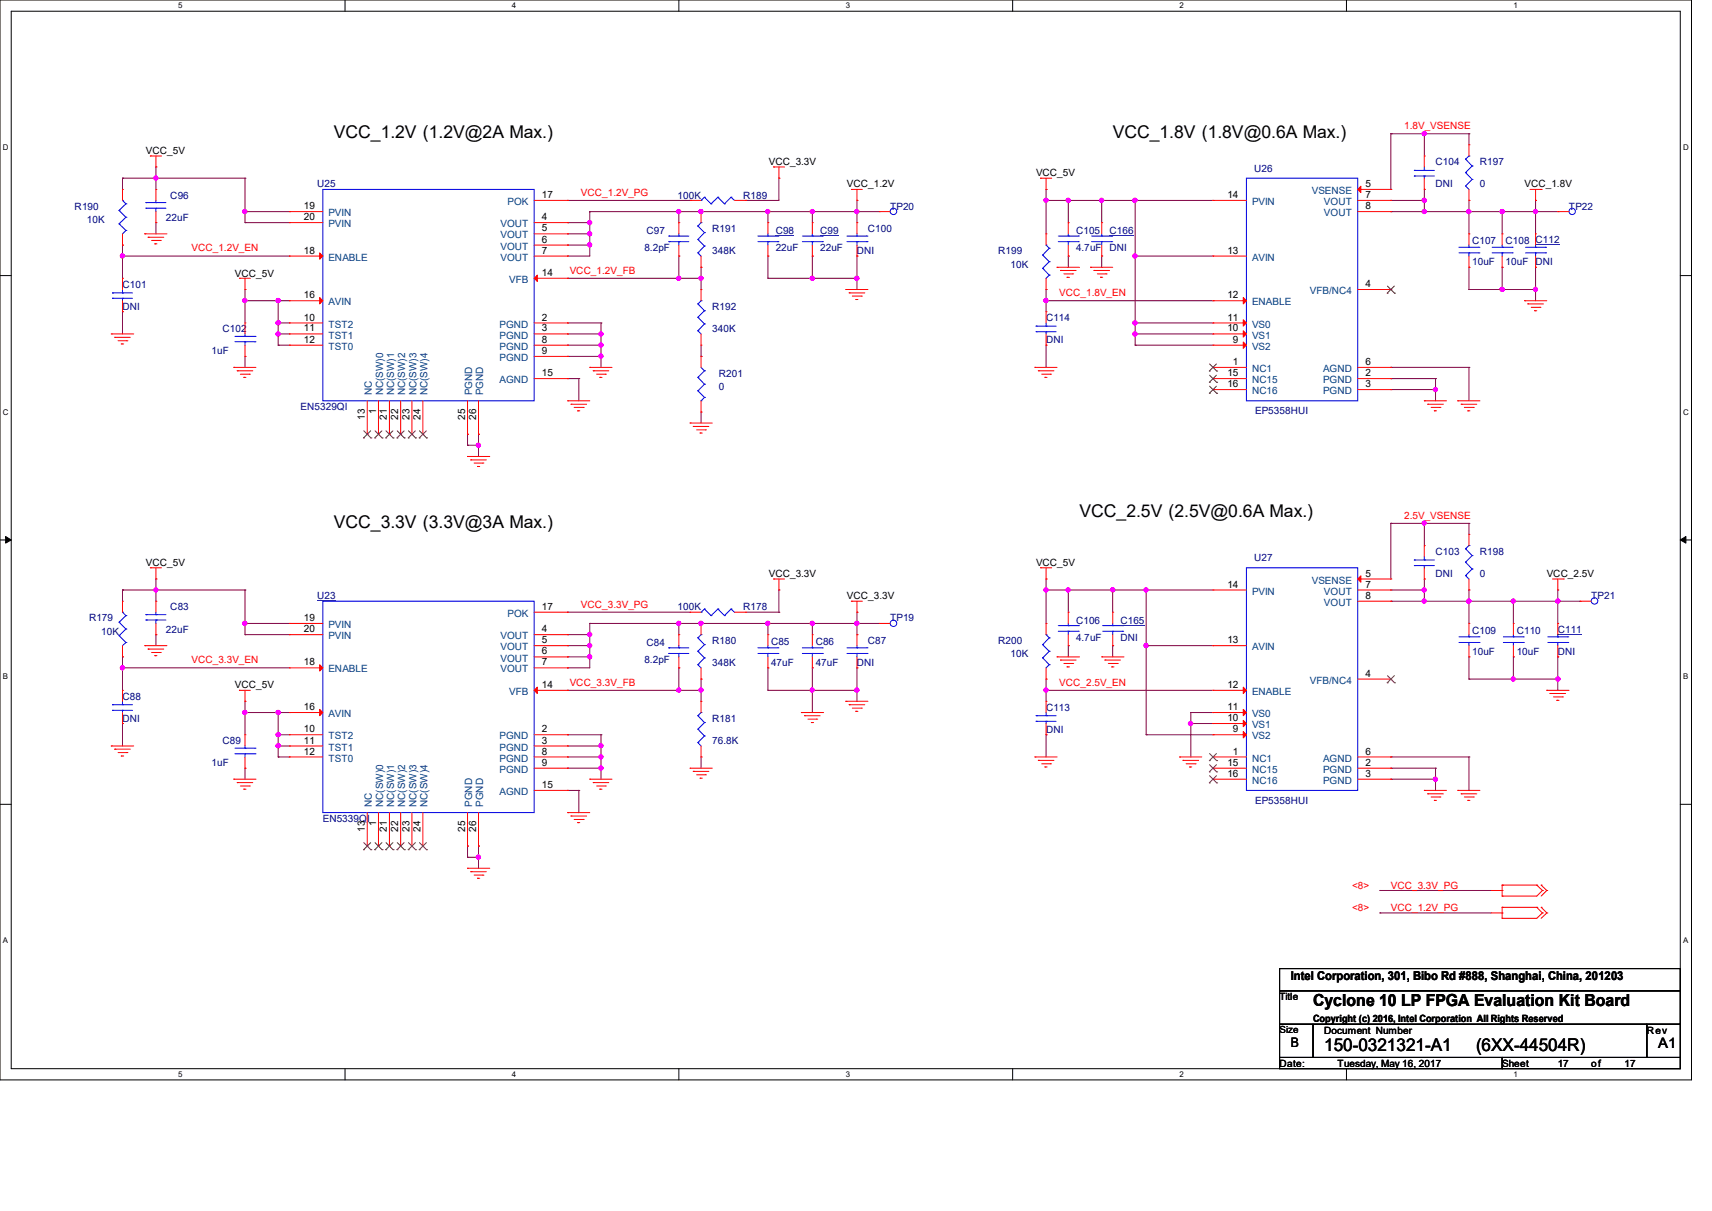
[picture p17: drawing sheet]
<svg xmlns="http://www.w3.org/2000/svg" width="297mm" height="210mm" viewBox="0 0 297 210" stroke-linecap="round" stroke-linejoin="round" font-family="sans-serif">
<defs><g id="words">
<g font-size="3">
<text x="57.9" y="24">VCC_1.2V (1.2V@2A Max.)</text>
<text x="193.1" y="24">VCC_1.8V (1.8V@0.6A Max.)</text>
<text x="187.3" y="89.6">VCC_2.5V (2.5V@0.6A Max.)</text>
<text x="57.9" y="91.6">VCC_3.3V (3.3V@3A Max.)</text>
<text x="229.7" y="182.3">150-0321321-A1</text>
<text x="256.1" y="182.3">(6XX-44504R)</text>
</g>
<text font-size="2.9" x="227.8" y="174.5">Cyclone 10 LP FPGA Evaluation Kit Board</text>
<text font-size="2.5" x="287.7" y="181.8">A1</text>
<text font-size="2.3" x="223.9" y="181.6">B</text>
<text font-size="2.1" x="223.9" y="170">Intel Corporation, 301, Bibo Rd #888, Shanghai, China, 201203</text>
<g font-size="1.7" fill="#f00">
<text x="243.6" y="22.4">1.8V_VSENSE</text>
<text x="100.8" y="34">VCC_1.2V_PG</text>
<text x="33.2" y="43.6">VCC_1.2V_EN</text>
<text x="98.8" y="47.5">VCC_1.2V_FB</text>
<text x="183.8" y="51.3">VCC_1.8V_EN</text>
<text x="243.6" y="90">2.5V_VSENSE</text>
<text x="100.8" y="105.4">VCC_3.3V_PG</text>
<text x="33.2" y="115">VCC_3.3V_EN</text>
<text x="98.8" y="118.9">VCC_3.3V_FB</text>
<text x="183.8" y="118.9">VCC_2.5V_EN</text>
<text x="234.6" y="154.1">&lt;8&gt;</text>
<text x="241.3" y="154.1">VCC_3.3V_PG</text>
<text x="234.6" y="158">&lt;8&gt;</text>
<text x="241.3" y="158">VCC_1.2V_PG</text>
</g>
<g font-size="1.7">
<text x="25.3" y="26.7">VCC_5V</text>
<text x="133.4" y="28.7">VCC_3.3V</text>
<text x="94" y="34.3">17</text>
<text x="146.9" y="32.5">VCC_1.2V</text>
<text x="179.7" y="30.6">VCC_5V</text>
<text x="212.9" y="34.3">14</text>
<text x="236.9" y="32.4">5</text>
<text x="236.9" y="34.3">7</text>
<text x="264.5" y="32.5">VCC_1.8V</text>
<text x="52.7" y="36.3">19</text>
<text x="52.7" y="38.2">20</text>
<text x="94" y="38.2">4</text>
<text x="94" y="40.1">5</text>
<text x="236.9" y="36.3">8</text>
<text x="40.8" y="48">VCC_5V</text>
<text x="52.7" y="44">18</text>
<text x="94" y="42.1">6</text>
<text x="94" y="44">7</text>
<text x="94" y="47.8">14</text>
<text x="212.9" y="44">13</text>
<text x="52.7" y="51.7">16</text>
<text x="212.9" y="51.7">12</text>
<text x="236.9" y="49.8">4</text>
<text x="52.7" y="55.6">10</text>
<text x="52.7" y="57.5">11</text>
<text x="52.7" y="59.4">12</text>
<text x="94" y="55.6">2</text>
<text x="94" y="57.5">3</text>
<text x="94" y="59.4">8</text>
<text x="212.9" y="57.5">10</text>
<text x="212.9" y="55.6">11</text>
<text x="213.9" y="59.4">9</text>
<text x="94" y="61.4">9</text>
<text x="94" y="65.2">15</text>
<text x="212.9" y="65.2">15</text>
<text x="213.9" y="63.3">1</text>
<text x="236.9" y="65.2">2</text>
<text x="236.9" y="63.3">6</text>
<text x="65.2" y="71.8" transform="rotate(-90 65.2 71.8)">1</text>
<text x="212.9" y="67.1">16</text>
<text x="236.9" y="67.1">3</text>
<text x="63.3" y="72.8" transform="rotate(-90 63.3 72.8)">13</text>
<text x="67.1" y="72.8" transform="rotate(-90 67.1 72.8)">21</text>
<text x="69.1" y="72.8" transform="rotate(-90 69.1 72.8)">22</text>
<text x="71" y="72.8" transform="rotate(-90 71 72.8)">23</text>
<text x="72.9" y="72.8" transform="rotate(-90 72.9 72.8)">24</text>
<text x="80.7" y="72.8" transform="rotate(-90 80.7 72.8)">25</text>
<text x="82.6" y="72.8" transform="rotate(-90 82.6 72.8)">26</text>
<text x="25.3" y="98.1">VCC_5V</text>
<text x="133.4" y="100.1">VCC_3.3V</text>
<text x="179.7" y="98.1">VCC_5V</text>
<text x="212.9" y="101.9">14</text>
<text x="236.9" y="100">5</text>
<text x="236.9" y="101.9">7</text>
<text x="268.3" y="100.1">VCC_2.5V</text>
<text x="52.7" y="107.7">19</text>
<text x="94" y="105.7">17</text>
<text x="146.9" y="103.9">VCC_3.3V</text>
<text x="236.9" y="103.8">8</text>
<text x="52.7" y="109.6">20</text>
<text x="94" y="109.6">4</text>
<text x="94" y="111.5">5</text>
<text x="94" y="113.5">6</text>
<text x="212.9" y="111.5">13</text>
<text x="40.8" y="119.4">VCC_5V</text>
<text x="52.7" y="115.4">18</text>
<text x="94" y="115.4">7</text>
<text x="94" y="119.3">14</text>
<text x="212.9" y="119.3">12</text>
<text x="236.9" y="117.3">4</text>
<text x="52.7" y="123.1">16</text>
<text x="212.9" y="125">10</text>
<text x="212.9" y="123.1">11</text>
<text x="52.7" y="127">10</text>
<text x="52.7" y="128.9">11</text>
<text x="52.7" y="130.8">12</text>
<text x="94" y="127">2</text>
<text x="94" y="128.9">3</text>
<text x="94" y="130.8">8</text>
<text x="213.9" y="130.8">1</text>
<text x="213.9" y="127">9</text>
<text x="236.9" y="130.8">6</text>
<text x="94" y="132.8">9</text>
<text x="94" y="136.6">15</text>
<text x="212.9" y="132.8">15</text>
<text x="212.9" y="134.7">16</text>
<text x="236.9" y="132.8">2</text>
<text x="236.9" y="134.7">3</text>
<text x="65.2" y="143.3" transform="rotate(-90 65.2 143.3)">1</text>
<text x="63.3" y="144.2" transform="rotate(-90 63.3 144.2)">13</text>
<text x="67.1" y="144.2" transform="rotate(-90 67.1 144.2)">21</text>
<text x="69.1" y="144.2" transform="rotate(-90 69.1 144.2)">22</text>
<text x="71" y="144.2" transform="rotate(-90 71 144.2)">23</text>
<text x="72.9" y="144.2" transform="rotate(-90 72.9 144.2)">24</text>
<text x="80.7" y="144.2" transform="rotate(-90 80.7 144.2)">25</text>
<text x="82.6" y="144.2" transform="rotate(-90 82.6 144.2)">26</text>
<text x="222" y="173.4">Title</text>
<text x="222" y="179.2">Size</text>
<text x="227.8" y="177.3">Copyright (c) 2016, Intel Corporation All Rights Reserved</text>
<text x="229.7" y="179.2">Document Number</text>
<text x="285.7" y="179.2">Rev</text>
<text x="222" y="185">Date:</text>
<text x="232.1" y="185">Tuesday, May 16, 2017</text>
<text x="260.6" y="185">Sheet</text>
<text x="270.2" y="185">17</text>
<text x="276.1" y="185">of</text>
<text x="281.8" y="185">17</text>
</g>
<g font-size="1.7" fill="#000080">
<text x="217.6" y="29.8">U26</text>
<text x="249" y="28.7">C104</text>
<text x="256.7" y="28.7">R197</text>
<text x="29.5" y="34.5">C96</text>
<text x="55" y="32.5">U25</text>
<text x="117.6" y="34.5">100K</text>
<text x="128.9" y="34.5">R189</text>
<text x="249" y="32.5">DNI</text>
<text x="256.7" y="32.5">0</text>
<text x="13" y="36.4">R190</text>
<text x="15.1" y="38.7">10K</text>
<text x="28.8" y="38.3">22uF</text>
<text x="112.2" y="40.6">C97</text>
<text x="123.6" y="40.2">R191</text>
<text x="134.6" y="40.6">C98</text>
<text x="142.3" y="40.6">C99</text>
<text x="150.6" y="40.2">C100</text>
<text x="154.4" y="36.4">TP20</text>
<text x="186.7" y="40.6">C105</text>
<text x="192.5" y="40.6">C166</text>
<text x="272.2" y="36.4">TP22</text>
<text x="111.8" y="43.5">8.2pF</text>
<text x="123.6" y="44.1">348K</text>
<text x="134.6" y="43.5">22uF</text>
<text x="142.3" y="43.5">22uF</text>
<text x="148.7" y="44.1">DNI</text>
<text x="173.2" y="44.1">R199</text>
<text x="175.3" y="46.4">10K</text>
<text x="186.7" y="43.5">4.7uF</text>
<text x="192.5" y="43.5">DNI</text>
<text x="255.4" y="42.4">C107</text>
<text x="255.4" y="46">10uF</text>
<text x="261.2" y="42.4">C108 C112</text>
<text x="261.2" y="46">10uF</text>
<text x="266.4" y="46">DNI</text>
<text x="21.3" y="49.9">C101</text>
<text x="21.3" y="53.8">DNI</text>
<text x="123.6" y="53.8">R192</text>
<text x="38.6" y="57.6">C102</text>
<text x="123.6" y="57.6">340K</text>
<text x="181.5" y="55.7">C114</text>
<text x="181.5" y="59.5">DNI</text>
<text x="36.7" y="61.5">1uF</text>
<text x="124.7" y="65.3">R201</text>
<text x="52.2" y="71.1">EN5329QI</text>
<text x="124.7" y="67.6">0</text>
<text x="217.8" y="71.9">EP5358HUI</text>
<text x="217.6" y="97.4">U27</text>
<text x="249" y="96.2">C103</text>
<text x="249" y="100.1">DNI</text>
<text x="256.7" y="96.2">R198</text>
<text x="256.7" y="100.1">0</text>
<text x="15.5" y="107.8">R179</text>
<text x="29.5" y="105.9">C83</text>
<text x="55" y="103.9">U23</text>
<text x="117.6" y="105.9">100K</text>
<text x="128.9" y="105.9">R178</text>
<text x="154.4" y="107.8">TP19</text>
<text x="276" y="103.9">TP21</text>
<text x="17.6" y="110.1">10K</text>
<text x="28.8" y="109.7">22uF</text>
<text x="112.2" y="112.1">C84</text>
<text x="123.6" y="111.7">R180</text>
<text x="133.8" y="111.8">C85</text>
<text x="141.5" y="111.8">C86</text>
<text x="150.6" y="111.7">C87</text>
<text x="173.2" y="111.7">R200</text>
<text x="175.3" y="114">10K</text>
<text x="186.7" y="108.2">C106</text>
<text x="186.7" y="111.1">4.7uF</text>
<text x="194.4" y="108.2">C165</text>
<text x="194.4" y="111.1">DNI</text>
<text x="255.4" y="109.9">C109</text>
<text x="255.4" y="113.6">10uF</text>
<text x="263.1" y="109.9">C110</text>
<text x="263.1" y="113.6">10uF</text>
<text x="270.2" y="109.7">C111</text>
<text x="270.2" y="113.6">DNI</text>
<text x="111.8" y="114.9">8.2pF</text>
<text x="123.6" y="115.5">348K</text>
<text x="133.8" y="115.5">47uF</text>
<text x="141.5" y="115.5">47uF</text>
<text x="148.7" y="115.5">DNI</text>
<text x="21.3" y="121.3">C88</text>
<text x="21.3" y="125.2">DNI</text>
<text x="123.6" y="125.2">R181</text>
<text x="181.5" y="123.2">C113</text>
<text x="38.6" y="129">C89</text>
<text x="123.6" y="129">76.8K</text>
<text x="181.5" y="127.1">DNI</text>
<text x="36.7" y="132.9">1uF</text>
<text x="56" y="142.5">EN5339QI</text>
<text x="217.8" y="139.4">EP5358HUI</text>
</g>
<g font-size="1.7" fill="#004080">
<text x="88.1" y="35.6">POK</text>
<text x="217.2" y="35.6">PVIN</text>
<text x="227.6" y="33.7">VSENSE</text>
<text x="229.7" y="35.6">VOUT</text>
<text x="57" y="37.5">PVIN</text>
<text x="57" y="39.4">PVIN</text>
<text x="86.8" y="39.4">VOUT</text>
<text x="86.8" y="41.4">VOUT</text>
<text x="229.7" y="37.5">VOUT</text>
<text x="57" y="45.2">ENABLE</text>
<text x="86.8" y="43.3">VOUT</text>
<text x="86.8" y="45.2">VOUT</text>
<text x="217.2" y="45.2">AVIN</text>
<text x="57" y="53">AVIN</text>
<text x="88.3" y="49.1">VFB</text>
<text x="217.2" y="53">ENABLE</text>
<text x="227.2" y="51">VFB/NC4</text>
<text x="57" y="56.8">TST2</text>
<text x="57" y="58.7">TST1</text>
<text x="86.7" y="56.8">PGND</text>
<text x="86.7" y="58.7">PGND</text>
<text x="217.2" y="58.7">VS1</text>
<text x="217.2" y="56.8">VS0</text>
<text x="57" y="60.7">TST0</text>
<text x="86.7" y="60.7">PGND</text>
<text x="86.7" y="62.6">PGND</text>
<text x="217.2" y="64.5">NC1</text>
<text x="217.2" y="60.7">VS2</text>
<text x="229.5" y="64.5">AGND</text>
<text x="64.5" y="68.5" transform="rotate(-90 64.5 68.5)">NC</text>
<text x="66.5" y="68.5" transform="rotate(-90 66.5 68.5)">NC(SW)0</text>
<text x="68.4" y="68.5" transform="rotate(-90 68.4 68.5)">NC(SW)1</text>
<text x="70.3" y="68.5" transform="rotate(-90 70.3 68.5)">NC(SW)2</text>
<text x="72.3" y="68.5" transform="rotate(-90 72.3 68.5)">NC(SW)3</text>
<text x="74.2" y="68.5" transform="rotate(-90 74.2 68.5)">NC(SW)4</text>
<text x="81.9" y="68.5" transform="rotate(-90 81.9 68.5)">PGND</text>
<text x="83.8" y="68.5" transform="rotate(-90 83.8 68.5)">PGND</text>
<text x="86.7" y="66.5">AGND</text>
<text x="217.2" y="66.5">NC15</text>
<text x="217.2" y="68.4">NC16</text>
<text x="229.5" y="66.5">PGND</text>
<text x="229.5" y="68.4">PGND</text>
<text x="227.6" y="101.2">VSENSE</text>
<text x="88.1" y="107">POK</text>
<text x="217.2" y="103.1">PVIN</text>
<text x="229.7" y="103.1">VOUT</text>
<text x="229.7" y="105.1">VOUT</text>
<text x="57" y="108.9">PVIN</text>
<text x="57" y="110.9">PVIN</text>
<text x="86.8" y="110.9">VOUT</text>
<text x="86.8" y="112.8">VOUT</text>
<text x="217.2" y="112.8">AVIN</text>
<text x="57" y="116.6">ENABLE</text>
<text x="86.8" y="114.7">VOUT</text>
<text x="86.8" y="116.6">VOUT</text>
<text x="227.2" y="118.6">VFB/NC4</text>
<text x="57" y="124.4">AVIN</text>
<text x="88.3" y="120.5">VFB</text>
<text x="217.2" y="124.4">VS0</text>
<text x="217.2" y="120.5">ENABLE</text>
<text x="57" y="128.2">TST2</text>
<text x="57" y="130.2">TST1</text>
<text x="86.7" y="128.2">PGND</text>
<text x="86.7" y="130.2">PGND</text>
<text x="217.2" y="128.2">VS2</text>
<text x="217.2" y="126.3">VS1</text>
<text x="57" y="132.1">TST0</text>
<text x="86.7" y="132.1">PGND</text>
<text x="86.7" y="134">PGND</text>
<text x="86.7" y="137.9">AGND</text>
<text x="217.2" y="132.1">NC1</text>
<text x="217.2" y="134">NC15</text>
<text x="217.2" y="135.9">NC16</text>
<text x="229.5" y="134">PGND</text>
<text x="229.5" y="135.9">PGND</text>
<text x="229.5" y="132.1">AGND</text>
<text x="64.5" y="140" transform="rotate(-90 64.5 140)">NC</text>
<text x="66.5" y="140" transform="rotate(-90 66.5 140)">NC(SW)0</text>
<text x="68.4" y="140" transform="rotate(-90 68.4 140)">NC(SW)1</text>
<text x="70.3" y="140" transform="rotate(-90 70.3 140)">NC(SW)2</text>
<text x="72.3" y="140" transform="rotate(-90 72.3 140)">NC(SW)3</text>
<text x="74.2" y="140" transform="rotate(-90 74.2 140)">NC(SW)4</text>
<text x="81.9" y="140" transform="rotate(-90 81.9 140)">PGND</text>
<text x="83.8" y="140" transform="rotate(-90 83.8 140)">PGND</text>
</g>
<g font-size="1.4">
<text x="30.9" y="1.4">5</text>
<text x="88.8" y="1.4">4</text>
<text x="146.7" y="1.4">3</text>
<text x="204.6" y="1.4">2</text>
<text x="262.6" y="1.4">1</text>
<text x=".5" y="26.1">D</text>
<text x="292" y="26.1">D</text>
<text x=".5" y="71.9">C</text>
<text x="292" y="71.9">C</text>
<text x=".5" y="117.8">B</text>
<text x="292" y="117.8">B</text>
<text x=".5" y="163.6">A</text>
<text x="292" y="163.6">A</text>
<text x="30.9" y="186.8">5</text>
<text x="88.8" y="186.8">4</text>
<text x="146.7" y="186.8">3</text>
<text x="204.6" y="186.8">2</text>
<text x="262.6" y="186.8">1</text>
</g>
</g></defs>
<path d="M0 0h293.5v187.3h-293.5zM1.9 1.9h289.6v183.4h-289.6z" fill="none" stroke="#000" stroke-width=".17"/>
<g fill="#fff">
<path d="M30.9 .2h.8v1.5h-.8z"/>
<path d="M30.9 185.5h.8v1.6h-.8z"/>
</g>
<path d="M59.9 0v1.9M59.9 185.3v2" fill="none" stroke="#000" stroke-width=".17"/>
<g fill="#fff">
<path d="M88.8 .2h.8v1.5h-.8z"/>
<path d="M88.8 185.5h.8v1.6h-.8z"/>
</g>
<path d="M117.8 0v1.9M117.8 185.3v2" fill="none" stroke="#000" stroke-width=".17"/>
<g fill="#fff">
<path d="M146.7 .2h.8v1.5h-.8z"/>
<path d="M146.7 185.5h.8v1.6h-.8z"/>
</g>
<path d="M175.7 0v1.9M175.7 185.3v2" fill="none" stroke="#000" stroke-width=".17"/>
<g fill="#fff">
<path d="M204.6 .2h.8v1.5h-.8z"/>
<path d="M204.6 185.5h.8v1.6h-.8z"/>
</g>
<path d="M233.6 0v1.9M233.6 185.3v2" fill="none" stroke="#000" stroke-width=".17"/>
<g fill="#fff">
<path d="M262.6 .2h.7v1.5h-.7z"/>
<path d="M262.6 185.5h.7v1.6h-.7z"/>
<path d="M.5 24.8h1v1.6h-1z"/>
<path d="M292 24.8h1v1.6h-1z"/>
<path d="M.5 70.7h1v1.5h-1z"/>
<path d="M292 70.7h1v1.5h-1z"/>
</g>
<path d="M0 47.8h1.9M291.5 47.8h2" fill="none" stroke="#000" stroke-width=".17"/>
<g fill="#fff">
<path d="M.5 116.5h.9v1.6h-.9z"/>
<path d="M292 116.5h.9v1.6h-.9z"/>
</g>
<path d="M0 93.6h1.9M291.5 93.6h2" fill="none" stroke="#000" stroke-width=".17"/>
<path d="M1 93l.9 .6-.9 .6zM291.5 93.6l1-.6v1.2z" fill="#000" stroke="#000" stroke-width=".17"/>
<g fill="#fff">
<path d="M.5 162.4h.9v1.5h-.9z"/>
<path d="M292 162.4h.9v1.5h-.9z"/>
</g>
<path d="M0 139.5h1.9M291.5 139.5h2M222 168h69.5v3.8h-69.5zM222 171.8h69.5v5.8h-69.5zM222 177.6h5.8v5.8h-5.8zM227.8 177.6h57.9v5.8h-57.9zM285.7 177.6h5.8v5.8h-5.8zM222 183.4h38.6v1.9h-38.6zM260.6 183.4h30.9v1.9h-30.9z" fill="none" stroke="#000" stroke-width=".17"/>
<g fill="none" stroke="#800040" stroke-width=".17">
<path d="M21.3 30.9h.1M21.3 30.9v2M21.3 30.9h21.2M27.1 30.9h.1M27.1 29h.1M27.1 38.6h.1M27.1 29v3.9M27.1 38.6v2M42.5 30.9h.1M42.5 36.7h.1M42.5 38.6h.1M42.5 30.9v7.7"/>
<path d="M42.5 38.6h7.7M42.5 36.7h7.7M98.5 34.8h.1M98.5 38.6h.1M98.5 38.6h3.8M98.5 34.8h21.2M102.3 38.6h.1M102.3 36.7h.1M102.3 36.7v7.7h-3.8M102.3 36.7h50.2M117.8 36.7h.1M117.8 36.7v1.9"/>
<path d="M121.6 36.7h.1M129.4 34.8h.1M133.2 36.7h.1M133.2 36.7v1.9M135.1 30.9h.1M135.1 30.9v3.9h-5.7M140.9 36.7h.1M140.9 36.7v1.9M148.7 34.8h.1M148.7 36.7h.1M148.7 34.8v3.8M181.5 34.8h.1"/>
<path d="M181.5 32.9h.1M181.5 34.8h28.9M181.5 32.9v7.7M185.3 34.8h.1M185.3 34.8v3.8M191.1 34.8h.1M191.1 34.8v3.8M196.9 34.8h.1M196.9 34.8v25.1M241.3 36.7h.1M241.3 23.2h.1M241.3 34.8h.1"/>
<path d="M241.3 34.8h5.8M241.3 36.7h29M241.3 23.2v9.7M241.3 23.2h13.5M247.1 23.2h.1M247.1 32.9h.1M247.1 34.8h.1M247.1 36.7h.1M247.1 23.2v3.9M247.1 32.9v3.8M254.8 34.8h.1M254.8 36.7h.1"/>
<path d="M254.8 23.2h.1M254.8 23.2v1.9M254.8 34.8v5.8M260.6 36.7h.1M260.6 36.7v3.9M266.4 36.7h.1M266.4 34.8h.1M266.4 34.8v5.8M21.3 54.1h.1M21.3 42.5h.1M21.3 44.4h.1M21.3 42.5v5.8"/>
<path d="M21.3 54.1v3.8M21.3 44.4h28.9M42.5 52.2h.1M42.5 50.2h.1M42.5 50.2v5.8M42.5 52.2h7.7M48.3 56h.1M48.3 57.9h.1M48.3 52.2h.1M48.3 59.9h.1M48.3 59.9h1.9M48.3 57.9h1.9"/>
<path d="M48.3 56h1.9M48.3 52.2v7.7M98.5 59.9h.1M98.5 57.9h.1M98.5 56h.1M98.5 48.3h.1M98.5 40.6h.1M98.5 42.5h.1M98.5 44.4h.1M98.5 59.9h5.8M98.5 57.9h5.8M98.5 56h5.8"/>
<path d="M98.5 48.3h23.1M98.5 40.6h3.8M98.5 42.5h3.8M102.3 40.6h.1M102.3 42.5h.1M104.3 59.9h.1M104.3 57.9h.1M104.3 56h.1M104.3 56v7.7M117.8 44.4h.1M117.8 48.3h.1M117.8 44.4v3.9"/>
<path d="M121.6 48.3h.1M121.6 46.4h.1M121.6 46.4v3.8M121.6 59.9v1.9M133.2 48.3h.1M133.2 44.4h.1M133.2 48.3h15.5M133.2 44.4v3.9M140.9 44.4h.1M140.9 48.3h.1M140.9 44.4v3.9M148.7 48.3h.1"/>
<path d="M148.7 44.4h.1M148.7 44.4v5.8M181.5 59.9h.1M181.5 50.2h.1M181.5 52.2h.1M181.5 52.2h28.9M181.5 50.2v3.9M181.5 59.9v3.8M185.3 44.4h.1M185.3 44.4v2M191.1 44.4h.1M191.1 44.4v2"/>
<path d="M196.9 56h.1M196.9 57.9h.1M196.9 59.9h.1M196.9 44.4h.1M196.9 44.4h13.5M196.9 59.9h13.5M196.9 57.9h13.5M196.9 56h13.5M254.8 50.2h.1M254.8 46.4h.1M254.8 46.4v3.8M254.8 50.2h11.6"/>
<path d="M260.6 50.2h.1M260.6 46.4h.1M260.6 46.4v3.8M266.4 46.4h.1M266.4 50.2h.1M266.4 46.4v5.8M42.5 61.8h.1M42.5 61.8v1.9M81.1 77.2h.1M81.1 75.3h.1M81.1 77.2h1.9M81.1 75.3v1.9"/>
<path d="M83 75.3h.1M83 77.2h.1M83 75.3v3.9M98.5 65.7h.1M98.5 61.8h.1M98.5 65.7h1.9M98.5 61.8h5.8M100.4 65.7h.1M100.4 65.7v3.8M104.3 61.8h.1M121.6 71.5h.1M121.6 61.8h.1"/>
<path d="M121.6 71.5v1.9M241.3 65.7h.1M241.3 67.6h.1M241.3 63.7h.1M241.3 65.7h7.7M241.3 67.6h7.7M241.3 63.7h13.5M249 65.7h.1M249 67.6h.1M249 65.7v3.8M254.8 63.7h.1M254.8 63.7v5.8"/>
<path d="M241.3 90.8h.1M241.3 90.8v9.6M241.3 90.8h13.5M247.1 90.8h.1M247.1 90.8v3.8M254.8 90.8h.1M254.8 90.8v1.9M21.3 113.9h.1M21.3 115.8h.1M21.3 102.3h.1M21.3 102.3v2M21.3 113.9v5.8"/>
<path d="M21.3 102.3h21.2M21.3 115.8h28.9M27.1 102.3h.1M27.1 100.4h.1M27.1 110.1h.1M27.1 100.4v3.9M27.1 110.1v1.9M42.5 102.3h.1M42.5 108.1h.1M42.5 110.1h.1M42.5 102.3v7.8M42.5 108.1h7.7"/>
<path d="M42.5 110.1h7.7M98.5 106.2h.1M98.5 119.7h.1M98.5 110.1h.1M98.5 112h.1M98.5 113.9h.1M98.5 115.8h.1M98.5 119.7h23.1M98.5 112h3.8M98.5 106.2h21.2M98.5 110.1h3.8M98.5 113.9h3.8"/>
<path d="M102.3 110.1h.1M102.3 108.1h.1M102.3 112h.1M102.3 113.9h.1M102.3 108.1v7.7h-3.8M102.3 108.1h50.2M117.8 108.1h.1M117.8 115.8h.1M117.8 119.7h.1M117.8 108.1v2M117.8 115.8v3.9M121.6 119.7h.1"/>
<path d="M121.6 117.8h.1M121.6 108.1h.1M121.6 117.8v3.8M129.4 106.2h5.7M133.2 119.7h.1M133.2 115.8h.1M133.2 108.1h.1M133.2 108.1v2M133.2 115.8v3.9M133.2 119.7h15.5M135.1 106.2h.1M135.1 102.3h.1"/>
<path d="M135.1 102.3v3.9M140.9 115.8h.1M140.9 108.1h.1M140.9 119.7h.1M140.9 108.1v2M140.9 115.8v7.8M148.7 108.1h.1M148.7 119.7h.1M148.7 106.2h.1M148.7 110.1h.1M148.7 115.8h.1M148.7 106.2v3.9"/>
<path d="M148.7 115.8v5.8M181.5 102.3h.1M181.5 117.8h.1M181.5 100.4h.1M181.5 119.7h.1M181.5 100.4v7.7M181.5 117.8v3.8M181.5 102.3h28.9M181.5 119.7h28.9M185.3 112h.1M185.3 102.3h.1M185.3 102.3v3.9"/>
<path d="M185.3 112v1.9M193 112h.1M193 102.3h.1M193 102.3v3.9M193 112v1.9M198.8 112h.1M198.8 102.3h.1M198.8 102.3v25.1M198.8 112h11.6M241.3 104.3h.1M241.3 102.3h.1M241.3 102.3h5.8"/>
<path d="M241.3 104.3h32.9M247.1 100.4h.1M247.1 102.3h.1M247.1 104.3h.1M247.1 100.4v3.9M254.8 102.3h.1M254.8 117.8h.1M254.8 113.9h.1M254.8 104.3h.1M254.8 102.3v5.8M254.8 113.9v3.9M254.8 117.8h15.5"/>
<path d="M262.6 117.8h.1M262.6 113.9h.1M262.6 104.3h.1M262.6 104.3v3.8M262.6 113.9v3.9M270.3 104.3h.1M270.3 113.9h.1M270.3 117.8h.1M270.3 102.3h.1M270.3 102.3v5.8M270.3 113.9v5.8M21.3 125.5h.1"/>
<path d="M21.3 125.5v3.9M42.5 123.6h.1M42.5 133.2h.1M42.5 121.6h.1M42.5 121.6v5.8M42.5 133.2v1.9M42.5 123.6h7.7M48.3 127.4h.1M48.3 129.4h.1M48.3 123.6h.1M48.3 131.3h.1M48.3 123.6v7.7"/>
<path d="M48.3 127.4h1.9M48.3 131.3h1.9M48.3 129.4h1.9M98.5 137.1h.1M98.5 131.3h.1M98.5 129.4h.1M98.5 127.4h.1M98.5 133.2h.1M98.5 127.4h5.8M98.5 133.2h5.8M98.5 131.3h5.8M98.5 137.1h1.9"/>
<path d="M98.5 129.4h5.8M100.4 137.1h.1M100.4 137.1v3.8M104.3 131.3h.1M104.3 129.4h.1M104.3 127.4h.1M104.3 133.2h.1M104.3 127.4v7.7M121.6 131.3h.1M121.6 131.3v1.9M181.5 127.4h.1M181.5 127.4v3.9"/>
<path d="M198.8 127.4h.1M198.8 127.4h11.6M206.6 125.5h.1M206.6 123.6h.1M206.6 123.6v7.7M206.6 125.5h3.8M206.6 123.6h3.8M241.3 133.2h.1M241.3 135.1h.1M241.3 131.3h.1M241.3 133.2h7.7M241.3 135.1h7.7"/>
<path d="M241.3 131.3h13.5M249 133.2h.1M249 135.1h.1M249 133.2v3.9M254.8 131.3h.1M254.8 131.3v5.8M81.1 148.7h.1M81.1 146.7h.1M81.1 146.7v2M81.1 148.7h1.9M83 146.7h.1M83 148.7h.1"/>
<path d="M83 146.7v3.9M239.4 158.3h.1M239.4 154.4h.1M239.4 158.3h19.3M239.4 154.4h19.3"/>
</g>
<g fill="#f0f" stroke="#f0f" stroke-width=".17">
<circle cx="48.3" cy="52.1" r=".37"/>
<circle cx="42.5" cy="52.1" r=".37"/>
<circle cx="42.5" cy="36.7" r=".37"/>
<circle cx="21.2" cy="44.4" r=".36"/>
<circle cx="27" cy="30.9" r=".36"/>
<circle cx="104.2" cy="61.8" r=".36"/>
<circle cx="104.2" cy="59.8" r=".36"/>
<circle cx="104.2" cy="57.9" r=".36"/>
<circle cx="48.3" cy="56" r=".37"/>
<circle cx="48.3" cy="57.9" r=".37"/>
<circle cx="83" cy="77.2" r=".36"/>
<circle cx="121.6" cy="48.3" r=".36"/>
<circle cx="117.7" cy="48.3" r=".36"/>
<circle cx="102.3" cy="38.6" r=".36"/>
<circle cx="133.2" cy="36.7" r=".36"/>
<circle cx="121.6" cy="36.7" r=".36"/>
<circle cx="102.3" cy="40.5" r=".36"/>
<circle cx="117.7" cy="36.7" r=".36"/>
<circle cx="102.3" cy="42.5" r=".36"/>
<circle cx="148.6" cy="48.3" r=".37"/>
<circle cx="140.9" cy="48.3" r=".36"/>
<circle cx="148.6" cy="36.7" r=".37"/>
<circle cx="140.9" cy="36.7" r=".36"/>
<circle cx="196.9" cy="57.9" r=".37"/>
<circle cx="266.4" cy="50.2" r=".36"/>
<circle cx="185.3" cy="34.7" r=".36"/>
<circle cx="181.5" cy="34.7" r=".36"/>
<circle cx="196.9" cy="56" r=".37"/>
<circle cx="196.9" cy="44.4" r=".37"/>
<circle cx="260.6" cy="50.2" r=".37"/>
<circle cx="181.5" cy="52.1" r=".36"/>
<circle cx="260.6" cy="36.7" r=".37"/>
<circle cx="254.8" cy="36.7" r=".37"/>
<circle cx="247.1" cy="36.7" r=".36"/>
<circle cx="249" cy="67.6" r=".36"/>
<circle cx="247.1" cy="23.2" r=".36"/>
<circle cx="247.1" cy="34.7" r=".36"/>
<circle cx="266.4" cy="36.7" r=".36"/>
<circle cx="193" cy="102.3" r=".37"/>
<circle cx="198.8" cy="112" r=".36"/>
<circle cx="185.3" cy="102.3" r=".36"/>
<circle cx="181.5" cy="102.3" r=".36"/>
<circle cx="262.5" cy="117.8" r=".36"/>
<circle cx="270.3" cy="117.8" r=".37"/>
<circle cx="181.5" cy="119.7" r=".36"/>
<circle cx="198.8" cy="102.3" r=".36"/>
<circle cx="262.5" cy="104.2" r=".36"/>
<circle cx="254.8" cy="104.2" r=".37"/>
<circle cx="249" cy="135.1" r=".36"/>
<circle cx="247.1" cy="90.7" r=".36"/>
<circle cx="270.3" cy="104.2" r=".37"/>
<circle cx="247.1" cy="102.3" r=".36"/>
<circle cx="247.1" cy="104.2" r=".36"/>
<circle cx="206.6" cy="125.5" r=".37"/>
<circle cx="196.9" cy="34.7" r=".37"/>
<circle cx="191.1" cy="34.7" r=".36"/>
<circle cx="42.5" cy="108.1" r=".37"/>
<circle cx="27" cy="102.3" r=".36"/>
<circle cx="104.2" cy="131.3" r=".36"/>
<circle cx="104.2" cy="129.3" r=".36"/>
<circle cx="48.3" cy="129.3" r=".37"/>
<circle cx="48.3" cy="127.4" r=".37"/>
<circle cx="83" cy="148.6" r=".36"/>
<circle cx="104.2" cy="133.2" r=".36"/>
<circle cx="117.7" cy="119.7" r=".36"/>
<circle cx="42.5" cy="123.5" r=".37"/>
<circle cx="48.3" cy="123.5" r=".37"/>
<circle cx="121.6" cy="119.7" r=".36"/>
<circle cx="102.3" cy="112" r=".36"/>
<circle cx="102.3" cy="110" r=".36"/>
<circle cx="121.6" cy="108.1" r=".36"/>
<circle cx="117.7" cy="108.1" r=".36"/>
<circle cx="102.3" cy="113.9" r=".36"/>
<circle cx="133.2" cy="108.1" r=".36"/>
<circle cx="21.2" cy="115.8" r=".36"/>
<circle cx="140.9" cy="119.7" r=".36"/>
<circle cx="148.6" cy="119.7" r=".37"/>
<circle cx="148.6" cy="108.1" r=".37"/>
<circle cx="140.9" cy="108.1" r=".36"/>
</g>
<g fill="none" stroke="#f00" stroke-width=".17">
<path d="M21.3 32.9h.1M21.3 32.9v1.9M26.1 27.1h.1M26.1 27.1h1.9M27.1 29h.1M27.1 32.9h.1M27.1 38.6h.1M27.1 27.1v1.9M27.1 32.9v1.9M27.1 36.7v1.9M50.2 36.7h.1M50.2 38.6h.1"/>
<path d="M50.2 36.7h5.8M50.2 38.6h5.8M92.7 38.6h5.8M92.7 34.8h5.8M98.5 38.6h.1M98.5 34.8h.1M117.8 38.6h.1M117.8 38.6v2M119.7 34.8h.1M119.7 34.8h1.9M121.6 36.7h.1M121.6 36.7v1.9"/>
<path d="M127.4 34.8h2M129.4 34.8h.1M133.2 38.6h.1M133.2 38.6v2M134.2 29h.1M134.2 29h1.9M135.1 30.9h.1M135.1 29v1.9M140.9 38.6h.1M140.9 38.6v2M147.7 32.9h.1M147.7 32.9h1.9"/>
<path d="M148.7 34.8h.1M148.7 38.6h.1M148.7 32.9v1.9M148.7 38.6v2M152.5 36.7h.1M152.5 36.7h1.9M180.5 30.9h.1M180.5 30.9h2M181.5 32.9h.1M181.5 30.9v2M185.3 38.6h.1M185.3 38.6v2"/>
<path d="M191.1 38.6h.1M191.1 38.6v2M210.4 34.8h.1M210.4 34.8h5.8M235.5 32.9h5.8M235.5 36.7h5.8M235.5 34.8h5.8M241.3 32.9h.1M241.3 34.8h.1M241.3 36.7h.1M247.1 32.9h.1M247.1 27.1h.1"/>
<path d="M247.1 27.1v1.9M247.1 30.9v2M254.8 34.8h.1M254.8 25.1h.1M254.8 25.1v2M254.8 32.9v1.9M265.4 32.9h2M266.4 34.8h.1M266.4 32.9v1.9M267.4 32.9h.1M270.3 36.7h.1M270.3 36.7h1.9"/>
<path d="M19.3 57.9h.1M19.3 57.9h3.9M19.9 58.5h.1M19.9 58.5h2.7M20.5 59.1h1.5M21 59.6h.1M21 59.6h.5M21.3 54.1h.1M21.3 48.3h.1M21.3 42.5h.1M21.3 40.6v1.9M21.3 48.3v1.9"/>
<path d="M21.3 52.2v1.9M22 59.1h.1M25.1 40.6h.1M25.1 40.6h3.9M25.7 41.1h.1M25.7 41.1h2.7M26.3 41.7h1.5M26.8 42.3h.1M26.8 42.3h.4M27.8 41.7h.1M41.5 48.3h.1M41.5 48.3h1.9"/>
<path d="M42.5 50.2h.1M42.5 56h.1M42.5 48.3v1.9M42.5 56v1.9M42.5 59.9v1.9M50.2 56h.1M50.2 57.9h.1M50.2 59.9h.1M50.2 52.2h.1M50.2 44.4h.1M50.2 57.9h5.8M50.2 52.2h5.8"/>
<path d="M50.2 56h5.8M50.2 59.9h5.8M50.2 44.4h5.8M92.7 40.6h5.8M92.7 57.9h5.8M92.7 48.3h5.8M92.7 56h5.8M92.7 59.9h5.8M92.7 44.4h5.8M92.7 42.5h5.8M98.5 56h.1M98.5 57.9h.1"/>
<path d="M98.5 59.9h.1M98.5 40.6h.1M98.5 42.5h.1M98.5 44.4h.1M98.5 48.3h.1M117.8 44.4h.1M117.8 42.5v1.9M121.6 59.9h.1M121.6 50.2h.1M121.6 46.4h.1M121.6 44.4v2M121.6 50.2v2"/>
<path d="M121.6 57.9v2M133.2 44.4h.1M133.2 42.5v1.9M140.9 44.4h.1M140.9 42.5v1.9M146.7 50.2h.1M146.7 50.2h3.9M147.3 50.8h.1M147.3 50.8h2.7M147.9 51.4h1.5M148.5 51.9h.1M148.5 51.9h.3"/>
<path d="M148.7 44.4h.1M148.7 42.5v1.9M149.4 51.4h.1M181.5 59.9h.1M181.5 54.1h.1M181.5 50.2h.1M181.5 40.6h.1M181.5 40.6v1.9M181.5 48.3v1.9M181.5 54.1v1.9M181.5 57.9v2M183.4 46.4h.1"/>
<path d="M183.4 46.4h3.9M184 46.9h.1M184 46.9h2.7M184.6 47.5h1.5M185.1 48.1h.1M185.1 48.1h.4M185.3 44.4h.1M185.3 42.5v1.9M186.1 47.5h.1M189.2 46.4h.1M189.2 46.4h3.8M189.8 46.9h.1"/>
<path d="M189.8 46.9h2.7M190.4 47.5h1.5M190.9 48.1h.1M190.9 48.1h.4M191.1 44.4h.1M191.1 42.5v1.9M191.9 47.5h.1M210.4 59.9h.1M210.4 57.9h.1M210.4 56h.1M210.4 52.2h.1M210.4 44.4h.1"/>
<path d="M210.4 57.9h5.8M210.4 52.2h5.8M210.4 56h5.8M210.4 59.9h5.8M210.4 44.4h5.8M235.5 50.2h5.8M241.3 50.2h.1M254.8 40.6h.1M254.8 46.4h.1M254.8 40.6v1.9M254.8 44.4v2M260.6 40.6h.1"/>
<path d="M260.6 46.4h.1M260.6 40.6v1.9M260.6 44.4v2M264.5 52.2h.1M264.5 52.2h3.9M265 52.7h.1M265 52.7h2.8M265.6 53.3h1.6M266.2 53.9h.1M266.2 53.9h.4M266.4 40.6h.1M266.4 46.4h.1"/>
<path d="M266.4 40.6v1.9M266.4 44.4v2M267.2 53.3h.1M40.6 63.7h.1M40.6 63.7h3.8M41.1 64.3h.1M41.1 64.3h2.8M41.7 64.9h1.6M42.3 65.4h.1M42.3 65.4h.4M42.5 61.8h.1M43.3 64.9h.1"/>
<path d="M63.7 75.3h.1M63.7 69.5v5.8M65.7 75.3h.1M65.7 69.5v5.8M67.6 75.3h.1M67.6 69.5v5.8M69.5 75.3h.1M69.5 69.5v5.8M71.5 75.3h.1M71.5 69.5v5.8M73.4 75.3h.1M73.4 69.5v5.8"/>
<path d="M81.1 79.2h.1M81.1 75.3h.1M81.1 79.2h3.9M81.1 69.5v5.8M81.7 79.8h.1M81.7 79.8h2.7M83 75.3h.1M83 69.5v5.8M92.7 61.8h5.8M92.7 65.7h5.8M98.5 69.5h.1M98.5 61.8h.1"/>
<path d="M98.5 65.7h.1M98.5 69.5h3.8M99.1 70.1h.1M99.1 70.1h2.7M99.6 70.7h1.6M100.2 71.2h.1M100.2 71.2h.4M101.2 70.7h.1M102.3 63.7h.1M102.3 63.7h3.9M102.9 64.3h.1M102.9 64.3h2.7"/>
<path d="M103.5 64.9h1.5M104.1 65.4h.1M104.1 65.4h.3M105 64.9h.1M119.7 73.4h.1M119.7 73.4h3.9M120.3 74h.1M120.3 74h2.7M120.9 74.5h1.5M121.5 75.1h.1M121.5 75.1h.3M121.6 61.8h.1"/>
<path d="M121.6 71.5h.1M121.6 61.8v1.9M121.6 69.5v2M122.4 74.5h.1M179.5 63.7h.1M179.5 63.7h3.9M180.1 64.3h.1M180.1 64.3h2.7M180.7 64.9h1.5M181.3 65.4h.1M181.3 65.4h.4M182.2 64.9h.1"/>
<path d="M210.4 63.7h.1M210.4 65.7h.1M210.4 67.6h.1M210.4 63.7h5.8M210.4 65.7h5.8M210.4 67.6h5.8M235.5 63.7h5.8M235.5 65.7h5.8M235.5 67.6h5.8M241.3 65.7h.1M241.3 67.6h.1M241.3 63.7h.1"/>
<path d="M247.1 69.5h.1M247.1 69.5h3.9M247.7 70.1h.1M247.7 70.1h2.7M248.3 70.7h1.5M248.8 71.2h.1M248.8 71.2h.4M249.8 70.7h.1M252.9 69.5h.1M252.9 69.5h3.9M253.5 70.1h.1M253.5 70.1h2.7"/>
<path d="M254 70.7h1.6M254.6 71.2h.1M254.6 71.2h.4M255.6 70.7h.1M26.1 98.5h.1M26.1 98.5h1.9M27.1 98.5v1.9M82.3 80.3h1.5M82.8 80.9h.1M82.8 80.9h.4M83.8 80.3h.1M180.5 98.5h.1"/>
<path d="M180.5 98.5h2M181.5 98.5v1.9M247.1 94.6h.1M247.1 94.6v1.9M247.1 98.5v1.9M254.8 92.7h.1M254.8 92.7v1.9M21.3 113.9h.1M21.3 104.3h.1M21.3 119.7h.1M21.3 104.3v1.9M21.3 112v1.9"/>
<path d="M21.3 119.7v1.9M25.1 112h.1M25.1 112h3.9M25.7 112.6h.1M25.7 112.6h2.7M26.3 113.2h1.5M26.8 113.7h.1M26.8 113.7h.4M27.1 100.4h.1M27.1 104.3h.1M27.1 110.1h.1M27.1 104.3v1.9"/>
<path d="M27.1 108.1v2M27.8 113.2h.1M41.5 119.7h.1M41.5 119.7h1.9M42.5 119.7v1.9M50.2 115.8h.1M50.2 108.1h.1M50.2 110.1h.1M50.2 108.1h5.8M50.2 115.8h5.8M50.2 110.1h5.8M92.7 113.9h5.8"/>
<path d="M92.7 119.7h5.8M92.7 112h5.8M92.7 106.2h5.8M92.7 115.8h5.8M92.7 110.1h5.8M98.5 110.1h.1M98.5 112h.1M98.5 113.9h.1M98.5 115.8h.1M98.5 119.7h.1M98.5 106.2h.1M117.8 110.1h.1"/>
<path d="M117.8 115.8h.1M117.8 110.1v1.9M117.8 113.9v1.9M119.7 106.2h.1M119.7 106.2h1.9M121.6 117.8h.1M121.6 108.1h.1M121.6 108.1v2M121.6 115.8v2M127.4 106.2h2M129.4 106.2h.1M133.2 110.1h.1"/>
<path d="M133.2 115.8h.1M133.2 110.1v1.9M133.2 113.9v1.9M134.2 100.4h.1M134.2 100.4h1.9M135.1 102.3h.1M135.1 100.4v1.9M140.9 110.1h.1M140.9 115.8h.1M140.9 110.1v1.9M140.9 113.9v1.9M147.7 104.3h.1"/>
<path d="M147.7 104.3h1.9M148.7 106.2h.1M148.7 110.1h.1M148.7 115.8h.1M148.7 104.3v1.9M148.7 110.1v1.9M148.7 113.9v1.9M152.5 108.1h.1M152.5 108.1h1.9M181.5 100.4h.1M181.5 117.8h.1M181.5 108.1h.1"/>
<path d="M181.5 108.1v2M181.5 115.8v2M183.4 113.9h.1M183.4 113.9h3.9M184 114.5h.1M184 114.5h2.7M184.6 115.1h1.5M185.1 115.7h.1M185.1 115.7h.4M185.3 106.2h.1M185.3 112h.1M185.3 106.2v1.9"/>
<path d="M185.3 110.1v1.9M186.1 115.1h.1M191.1 113.9h.1M191.1 113.9h3.9M191.7 114.5h.1M191.7 114.5h2.7M192.3 115.1h1.5M192.9 115.7h.1M192.9 115.7h.4M193 106.2h.1M193 112h.1M193 106.2v1.9"/>
<path d="M193 110.1v1.9M193.8 115.1h.1M210.4 119.7h.1M210.4 112h.1M210.4 102.3h.1M210.4 119.7h5.8M210.4 112h5.8M210.4 102.3h5.8M235.5 100.4h5.8M235.5 104.3h5.8M235.5 117.8h5.8M235.5 102.3h5.8"/>
<path d="M241.3 117.8h.1M241.3 100.4h.1M241.3 102.3h.1M241.3 104.3h.1M247.1 100.4h.1M254.8 102.3h.1M254.8 108.1h.1M254.8 113.9h.1M254.8 100.4v1.9M254.8 108.1v2M254.8 112v1.9M262.6 108.1h.1"/>
<path d="M262.6 113.9h.1M262.6 108.1v2M262.6 112v1.9M268.4 119.7h.1M268.4 119.7h3.8M269.3 100.4h1.9M270.3 102.3h.1M270.3 108.1h.1M270.3 113.9h.1M270.3 100.4v1.9M270.3 108.1v2M270.3 112v1.9"/>
<path d="M271.2 100.4h.1M274.2 104.3h.1M274.2 104.3h1.9M19.3 129.4h.1M19.3 129.4h3.9M19.9 129.9h.1M19.9 129.9h2.7M20.5 130.5h1.5M21 131.1h.1M21 131.1h.5M21.3 125.5h.1M21.3 123.6v1.9"/>
<path d="M22 130.5h.1M40.6 135.1h.1M40.6 135.1h3.8M41.1 135.7h.1M41.1 135.7h2.8M41.7 136.3h1.6M42.3 136.9h.1M42.3 136.9h.4M42.5 121.6h.1M42.5 127.4h.1M42.5 133.2h.1M42.5 127.4v2"/>
<path d="M42.5 131.3v1.9M43.3 136.3h.1M50.2 127.4h.1M50.2 129.4h.1M50.2 131.3h.1M50.2 123.6h.1M50.2 131.3h5.8M50.2 129.4h5.8M50.2 123.6h5.8M50.2 127.4h5.8M92.7 131.3h5.8M92.7 137.1h5.8"/>
<path d="M92.7 129.4h5.8M92.7 133.2h5.8M92.7 127.4h5.8M98.5 127.4h.1M98.5 129.4h.1M98.5 131.3h.1M98.5 133.2h.1M98.5 137.1h.1M102.3 135.1h.1M102.3 135.1h3.9M102.9 135.7h.1M102.9 135.7h2.7"/>
<path d="M103.5 136.3h1.5M104.1 136.9h.1M104.1 136.9h.3M105 136.3h.1M119.7 133.2h.1M119.7 133.2h3.9M120.3 133.8h.1M120.3 133.8h2.7M120.9 134.4h1.5M121.5 135h.1M121.5 135h.3M121.6 131.3h.1"/>
<path d="M121.6 121.6h.1M121.6 121.6v2M121.6 129.4v1.9M122.4 134.4h.1M139 123.6h.1M139 123.6h3.9M139.6 124.1h.1M139.6 124.1h2.7M140.2 124.7h1.5M140.8 125.3h.1M140.8 125.3h.3M141.7 124.7h.1"/>
<path d="M146.7 121.6h.1M146.7 121.6h3.9M147.3 122.2h.1M147.3 122.2h2.7M147.9 122.8h1.5M148.5 123.4h.1M148.5 123.4h.3M149.4 122.8h.1M179.5 131.3h.1M179.5 131.3h3.9M180.1 131.9h.1M180.1 131.9h2.7"/>
<path d="M180.7 132.5h1.5M181.3 133h.1M181.3 133h.4M181.5 127.4h.1M181.5 121.6h.1M181.5 121.6v2M181.5 125.5v1.9M182.2 132.5h.1M204.6 131.3h.1M204.6 131.3h3.9M205.2 131.9h.1M205.2 131.9h2.7"/>
<path d="M205.8 132.5h1.5M206.4 133h.1M206.4 133h.4M207.3 132.5h.1M210.4 131.3h.1M210.4 127.4h.1M210.4 125.5h.1M210.4 123.6h.1M210.4 133.2h.1M210.4 135.1h.1M210.4 131.3h5.8M210.4 135.1h5.8"/>
<path d="M210.4 123.6h5.8M210.4 133.2h5.8M210.4 127.4h5.8M210.4 125.5h5.8M235.5 131.3h5.8M235.5 135.1h5.8M235.5 133.2h5.8M241.3 133.2h.1M241.3 135.1h.1M241.3 131.3h.1M247.1 137.1h.1M247.1 137.1h3.9"/>
<path d="M247.7 137.7h.1M247.7 137.7h2.7M248.3 138.2h1.5M248.8 138.8h.1M248.8 138.8h.4M249.8 138.2h.1M252.9 137.1h.1M252.9 137.1h3.9M253.5 137.7h.1M253.5 137.7h2.7M254 138.2h1.6M254.6 138.8h.1"/>
<path d="M254.6 138.8h.4M255.6 138.2h.1M268.9 120.3h.1M268.9 120.3h2.7M269.5 120.9h1.6M270.1 121.5h.1M270.1 121.5h.4M271.1 120.9h.1M63.7 146.7h.1M63.7 140.9v5.8M65.7 146.7h.1M65.7 140.9v5.8"/>
<path d="M67.6 146.7h.1M67.6 140.9v5.8M69.5 146.7h.1M69.5 140.9v5.8M71.5 146.7h.1M71.5 140.9v5.8M73.4 146.7h.1M73.4 140.9v5.8M81.1 150.6h.1M81.1 146.7h.1M81.1 150.6h3.9M81.1 140.9v5.8"/>
<path d="M81.7 151.2h.1M81.7 151.2h2.7M82.3 151.8h1.5M82.8 152.3h.1M82.8 152.3h.4M83 146.7h.1M83 140.9v5.8M83.8 151.8h.1M98.5 140.9h.1M98.5 140.9h3.8M99.1 141.5h.1M99.1 141.5h2.7"/>
<path d="M99.6 142.1h1.6M100.2 142.7h.1M100.2 142.7h.4M101.2 142.1h.1M258.7 158.3h1.9M258.7 154.4h1.9M260.6 157.4h.1M260.6 159.3h.1M260.6 158.3h.1M260.6 153.5h.1M260.6 155.4h.1M260.6 154.4h.1"/>
<path d="M260.6 157.4h6M260.6 153.5v1.9M260.6 157.4v1.9M260.6 153.5h6M266.6 157.4h.1M266.6 153.5h.1M266.6 157.4l1 .9M266.6 153.5l1 .9M267.4 157.4h.1M267.4 153.5h.1M267.4 157.4l1 .9M267.4 153.5l1 .9"/>
<path d="M267.6 158.3h.1M267.6 154.4h.1M267.6 158.3l-1 1h-6M267.6 154.4l-1 1h-6M268.4 158.3h.1M268.4 154.4h.1M268.4 158.3l-1 1M268.4 154.4l-1 1"/>
</g>
<g fill="none" stroke="#00f" stroke-width=".17">
<path d="M20.7 38.8h.1M20.7 36.5h.1M20.7 38.8l1.1 1.2M20.7 36.5l1.1 1.2M21.3 34.8h.1M21.3 34.8l.5 .5M21.8 40h.1M21.8 37.7h.1M21.8 35.3h.1M21.8 40l-.5 .6M21.8 37.7l-1.1 1.1M21.8 35.3l-1.1 1.2"/>
<path d="M25.3 35.1h.1M25.3 36.1h.1M25.3 35.1h3.5M25.3 36.1h3.5M27.1 36.1h.1M27.1 35.1h.1M27.1 34.8v.3M27.1 36.1v.6M56 32.9h36.7v36.6h-36.7zM121.1 39.2h.1M121.1 39.2l1.1 1.1M121.6 34.8h.1"/>
<path d="M121.6 38.6h.1M121.6 38.6l-.5 .6M122.2 34.2h.1M122.2 34.2l1.2 1.1M122.2 34.2l-.6 .6M123.4 35.3h.1M124.5 34.2h.1M124.5 34.2l1.2 1.1M124.5 34.2l-1.1 1.1M125.7 35.3h.1M126.8 34.2h.1M126.8 34.2l.6 .6"/>
<path d="M126.8 34.2l-1.1 1.1M216.2 30.9h19.3v38.6h-19.3zM245.4 29.5h.1M245.4 30.5h.1M245.4 29.5h3.4M245.4 30.5h3.4M247.1 30.5h.1M247.1 29.5h.1M247.1 29v.5M247.1 30.5v.4M254.3 32.3h.1M254.3 29.9h.1"/>
<path d="M254.3 27.6h.1M254.3 32.3l.5 .6M254.3 29.9l1.1 1.2M254.3 27.6l1.1 1.2M254.8 27.1h.1M254.8 27.1l-.5 .5M255.4 31.1h.1M255.4 28.8h.1M255.4 31.1l-1.1 1.2M255.4 28.8l-1.1 1.1M19.5 50.8h.1M19.5 51.7h.1"/>
<path d="M19.5 50.8h3.5M19.5 51.7h3.5M21.3 51.7h.1M21.3 50.8h.1M21.3 50.2v.6M21.3 51.7v.5M40.8 59.3h3.4M40.8 58.3h3.4M42.5 58.3h.1M42.5 59.3h.1M42.5 57.9v.4M42.5 59.3v.6"/>
<path d="M44.2 59.3h.1M44.2 58.3h.1M116 40.9h.1M116 41.9h.1M116 40.9h3.5M116 41.9h3.5M117.8 41.9h.1M117.8 40.9h.1M117.8 40.6v.3M117.8 41.9v.6M121.1 57.4h.1M121.1 55h.1"/>
<path d="M121.1 52.7h.1M121.1 43.9h.1M121.1 41.5h.1M121.1 57.4l.5 .5M121.1 55l1.1 1.2M121.1 52.7l1.1 1.2M121.1 43.9l.5 .5M121.1 41.5l1.1 1.2M121.6 52.2h.1M121.6 52.2l-.5 .5M122.2 56.2h.1M122.2 53.9h.1"/>
<path d="M122.2 42.7h.1M122.2 40.3h.1M122.2 56.2l-1.1 1.2M122.2 53.9l-1.1 1.1M122.2 42.7l-1.1 1.2M122.2 40.3l-1.1 1.2M131.5 40.9h3.5M131.5 41.9h3.5M133.2 41.9h.1M133.2 40.9h.1M133.2 40.6v.3M133.2 41.9v.6"/>
<path d="M135 40.9h.1M135 41.9h.1M139.2 40.9h3.5M139.2 41.9h3.5M140.9 41.9h.1M140.9 40.9h.1M140.9 40.6v.3M140.9 41.9v.6M142.7 40.9h.1M142.7 41.9h.1M146.9 40.9h3.5M146.9 41.9h3.5"/>
<path d="M148.7 40.9h.1M148.7 41.9h.1M148.7 40.6v.3M148.7 41.9v.6M150.4 41.9h.1M150.4 40.9h.1M179.7 56.6h.1M179.7 57.5h.1M179.7 56.6h3.5M179.7 57.5h3.5M180.9 46.5h.1M180.9 44.2h.1"/>
<path d="M180.9 46.5l1.1 1.2M180.9 44.2l1.1 1.2M181.5 57.5h.1M181.5 56.6h.1M181.5 42.5h.1M181.5 56v.6M181.5 57.5v.4M181.5 42.5l.5 .6M182 47.7h.1M182 45.4h.1M182 43.1h.1M182 47.7l-.5 .6"/>
<path d="M182 45.4l-1.1 1.1M182 43.1l-1.1 1.1M183.6 40.9h3.5M183.6 41.9h3.5M185.3 41.9h.1M185.3 40.9h.1M185.3 40.6v.3M185.3 41.9v.6M187.1 40.9h.1M187.1 41.9h.1M189.4 40.9h3.5M189.4 41.9h3.5"/>
<path d="M191.1 41.9h.1M191.1 40.9h.1M191.1 40.6v.3M191.1 41.9v.6M192.9 40.9h.1M192.9 41.9h.1M253.1 43.9h3.5M253.1 42.9h3.5M254.8 42.9h.1M254.8 43.9h.1M254.8 42.5v.4M254.8 43.9v.5"/>
<path d="M256.6 43.9h.1M256.6 42.9h.1M258.9 43.9h3.4M258.9 42.9h3.4M260.6 42.9h.1M260.6 43.9h.1M260.6 42.5v.4M260.6 43.9v.5M262.3 43.9h.1M262.3 42.9h.1M264.7 43.9h3.4M264.7 42.9h3.4"/>
<path d="M266.4 42.9h.1M266.4 43.9h.1M266.4 42.5v.4M266.4 43.9v.5M268.1 43.9h.1M268.1 42.9h.1M121.1 65.4h.1M121.1 67.8h.1M121.1 65.4l1.1 1.2M121.1 67.8l1.1 1.1M121.6 69.5h.1M121.6 63.7l.6 .6"/>
<path d="M122.2 64.3h.1M122.2 66.6h.1M122.2 68.9h.1M122.2 64.3l-1.1 1.1M122.2 66.6l-1.1 1.2M122.2 68.9l-.6 .6M216.2 98.5h19.3v38.6h-19.3zM245.4 97.1h.1M245.4 98.1h.1M245.4 97.1h3.4M245.4 98.1h3.4M247.1 98.1h.1"/>
<path d="M247.1 97.1h.1M247.1 96.5v.6M247.1 98.1v.4M254.3 99.8h.1M254.3 97.5h.1M254.3 95.2h.1M254.3 99.8l.5 .6M254.3 97.5l1.1 1.2M254.3 95.2l1.1 1.2M254.8 94.6h.1M254.8 94.6l-.5 .6M255.4 98.7h.1"/>
<path d="M255.4 96.4h.1M255.4 98.7l-1.1 1.1M255.4 96.4l-1.1 1.1M20.7 110.2h.1M20.7 107.9h.1M20.7 110.2l1.1 1.2M20.7 107.9l1.1 1.2M21.3 106.2h.1M21.3 106.2l.5 .6M21.8 111.4h.1M21.8 109.1h.1M21.8 106.8h.1"/>
<path d="M21.8 111.4l-.5 .6M21.8 109.1l-1.1 1.1M21.8 106.8l-1.1 1.1M25.3 106.6h.1M25.3 107.5h.1M25.3 106.6h3.5M25.3 107.5h3.5M27.1 107.5h.1M27.1 106.6h.1M27.1 106.2v.4M27.1 107.5v.6M56 104.3h36.7v36.6h-36.7z"/>
<path d="M116 112.4h.1M116 113.3h.1M116 113.3h3.5M116 112.4h3.5M117.8 113.3h.1M117.8 112.4h.1M117.8 112v.4M117.8 113.3v.6M121.1 115.3h.1M121.1 112.9h.1M121.1 110.6h.1M121.1 115.3l.5 .5"/>
<path d="M121.1 112.9l1.1 1.2M121.1 110.6l1.1 1.2M121.6 106.2h.1M121.6 110.1h.1M121.6 110.1l-.5 .5M122.2 105.6h.1M122.2 114.1h.1M122.2 111.8h.1M122.2 105.6l1.2 1.2M122.2 105.6l-.6 .6M122.2 114.1l-1.1 1.2M122.2 111.8l-1.1 1.1"/>
<path d="M123.4 106.8h.1M124.5 105.6h.1M124.5 105.6l1.2 1.2M124.5 105.6l-1.1 1.2M125.7 106.8h.1M126.8 105.6h.1M126.8 105.6l.6 .6M126.8 105.6l-1.1 1.2M131.5 113.3h3.5M131.5 112.4h3.5M133.2 112.4h.1M133.2 113.3h.1"/>
<path d="M133.2 112v.4M133.2 113.3v.6M135 113.3h.1M135 112.4h.1M139.2 113.3h3.5M139.2 112.4h3.5M140.9 112.4h.1M140.9 113.3h.1M140.9 112v.4M140.9 113.3v.6M142.7 113.3h.1M142.7 112.4h.1"/>
<path d="M146.9 113.3h3.5M146.9 112.4h3.5M148.7 112.4h.1M148.7 113.3h.1M148.7 112v.4M148.7 113.3v.6M150.4 113.3h.1M150.4 112.4h.1M180.9 114.1h.1M180.9 111.8h.1M180.9 114.1l1.1 1.2M180.9 111.8l1.1 1.1"/>
<path d="M181.5 110.1h.1M181.5 110.1l.5 .5M182 115.3h.1M182 112.9h.1M182 110.6h.1M182 115.3l-.5 .5M182 112.9l-1.1 1.2M182 110.6l-1.1 1.2M183.6 108.5h3.5M183.6 109.5h3.5M185.3 109.5h.1M185.3 108.5h.1"/>
<path d="M185.3 108.1v.4M185.3 109.5v.6M187.1 108.5h.1M187.1 109.5h.1M191.3 108.5h3.5M191.3 109.5h3.5M193 109.5h.1M193 108.5h.1M193 108.1v.4M193 109.5v.6M194.8 108.5h.1M194.8 109.5h.1"/>
<path d="M253.1 111.4h3.5M253.1 110.4h3.5M254.8 110.4h.1M254.8 111.4h.1M254.8 110.1v.3M254.8 111.4v.6M256.6 111.4h.1M256.6 110.4h.1M260.8 111.4h3.5M260.8 110.4h3.5M262.6 110.4h.1M262.6 111.4h.1"/>
<path d="M262.6 110.1v.3M262.6 111.4v.6M264.3 111.4h.1M264.3 110.4h.1M268.5 111.4h3.5M268.5 110.4h3.5M270.3 110.4h.1M270.3 111.4h.1M270.3 110.1v.3M270.3 111.4v.6M272 111.4h.1M272 110.4h.1"/>
<path d="M19.5 122.2h.1M19.5 123.2h.1M19.5 122.2h3.5M19.5 123.2h3.5M21.3 123.2h.1M21.3 122.2h.1M21.3 121.6v.6M21.3 123.2v.4M40.8 130.7h3.4M40.8 129.8h3.4M42.5 129.8h.1M42.5 130.7h.1"/>
<path d="M42.5 129.4v.4M42.5 130.7v.6M44.2 130.7h.1M44.2 129.8h.1M121.1 128.8h.1M121.1 126.4h.1M121.1 124.1h.1M121.1 128.8l.5 .6M121.1 126.4l1.1 1.2M121.1 124.1l1.1 1.2M121.6 123.6h.1M121.6 123.6l-.5 .5"/>
<path d="M122.2 127.6h.1M122.2 125.3h.1M122.2 127.6l-1.1 1.2M122.2 125.3l-1.1 1.1M179.7 124.1h.1M179.7 125.1h.1M179.7 124.1h3.5M179.7 125.1h3.5M181.5 125.1h.1M181.5 124.1h.1M181.5 123.6v.5M181.5 125.1v.4"/>
<circle cx="155" cy="36.7" r=".56"/>
<circle cx="272.8" cy="36.7" r=".55"/>
<circle cx="155" cy="108.1" r=".56"/>
<circle cx="276.6" cy="104.2" r=".56"/>
</g>
<path d="M134.6 40.9h3.2M142.3 40.9h3.2M192.5 40.9h4.2M266.4 42.4h4.2M55 104.2h3.3M194.4 108.4h4.2M270.3 110h4.1" fill="none" stroke="#000080" stroke-width=".17"/>
<g fill="none" stroke="#804000" stroke-width=".17">
<path d="M240.7 50.8h.1M240.7 49.6l1.2 1.2M241.9 49.6l-1.2 1.2M241.9 50.8h.1M63.1 75.9h.1M63.1 74.7l1.2 1.2M64.3 74.7l-1.2 1.2M64.3 75.9h.1M65 75.9h.1M65.1 74.7l1.2 1.2M66.3 74.7l-1.3 1.2M66.3 75.9h.1"/>
<path d="M66.9 75.9h.1M67 74.7l1.2 1.2M68.2 74.7l-1.3 1.2M68.2 75.9h.1M68.9 75.9h.1M68.9 74.7l1.2 1.2M70.1 74.7l-1.2 1.2M70.1 75.9h.1M70.8 75.9h.1M70.9 74.7l1.2 1.2M72.1 74.7l-1.3 1.2M72.1 75.9h.1"/>
<path d="M72.7 75.9h.1M72.8 74.7l1.2 1.2M74 74.7l-1.3 1.2M74 75.9h.1M209.8 64.3h.1M209.8 66.3h.1M209.8 68.2h.1M209.8 63.1l1.3 1.2M209.8 65.1l1.3 1.2M209.8 67l1.3 1.2M211 63.1l-1.2 1.2M211 65.1l-1.2 1.2"/>
<path d="M211 67l-1.2 1.2M211.1 64.3h.1M211.1 66.3h.1M211.1 68.2h.1M240.7 118.4h.1M240.7 117.2l1.2 1.2M241.9 117.2l-1.2 1.2M241.9 118.4h.1M209.8 131.9h.1M209.8 133.9h.1M209.8 135.8h.1M209.8 130.7l1.3 1.2"/>
<path d="M209.8 132.6l1.3 1.3M209.8 134.5l1.3 1.3M211 130.7l-1.2 1.2M211 132.6l-1.2 1.3M211 134.5l-1.2 1.3M211.1 131.9h.1M211.1 133.9h.1M211.1 135.8h.1M63.1 147.4h.1M63.1 146.1l1.2 1.3M64.3 146.1l-1.2 1.3M64.3 147.4h.1"/>
<path d="M65 147.4h.1M65.1 146.1l1.2 1.3M66.3 146.1l-1.3 1.3M66.3 147.4h.1M66.9 147.4h.1M67 146.1l1.2 1.3M68.2 146.1l-1.3 1.3M68.2 147.4h.1M68.9 147.4h.1M68.9 146.1l1.2 1.3M70.1 146.1l-1.2 1.3M70.1 147.4h.1"/>
<path d="M70.8 147.4h.1M70.9 146.1l1.2 1.3M72.1 146.1l-1.3 1.3M72.1 147.4h.1M72.7 147.4h.1M72.8 146.1l1.2 1.3M74 146.1l-1.3 1.3M74 147.4h.1"/>
</g>
<g fill="#f00" stroke="#f00" stroke-width=".17">
<path d="M235.5 100.4l.6-.5v1.1z"/>
<path d="M215.7 126.9l.5 .5-.5 .6z"/>
<path d="M215.7 124.9l.5 .6-.5 .5z"/>
<path d="M215.7 123l.5 .6-.5 .5z"/>
<path d="M215.7 119.2l.5 .5-.5 .6z"/>
<path d="M55.5 51.6l.5 .6-.5 .5z"/>
<path d="M55.5 43.9l.5 .5-.5 .6z"/>
<path d="M92.7 48.3l.5-.6v1.1z"/>
<path d="M235.5 32.9l.6-.6v1.1z"/>
<path d="M215.7 59.3l.5 .6-.5 .5z"/>
<path d="M215.7 57.4l.5 .5-.5 .6z"/>
<path d="M215.7 55.5l.5 .5-.5 .6z"/>
<path d="M215.7 51.6l.5 .6-.5 .5z"/>
<path d="M55.5 123l.5 .6-.5 .5z"/>
<path d="M55.5 115.3l.5 .5-.5 .6z"/>
<path d="M92.7 119.7l.5-.5v1.1z"/>
</g>
<use href="#words"/>
</svg>
